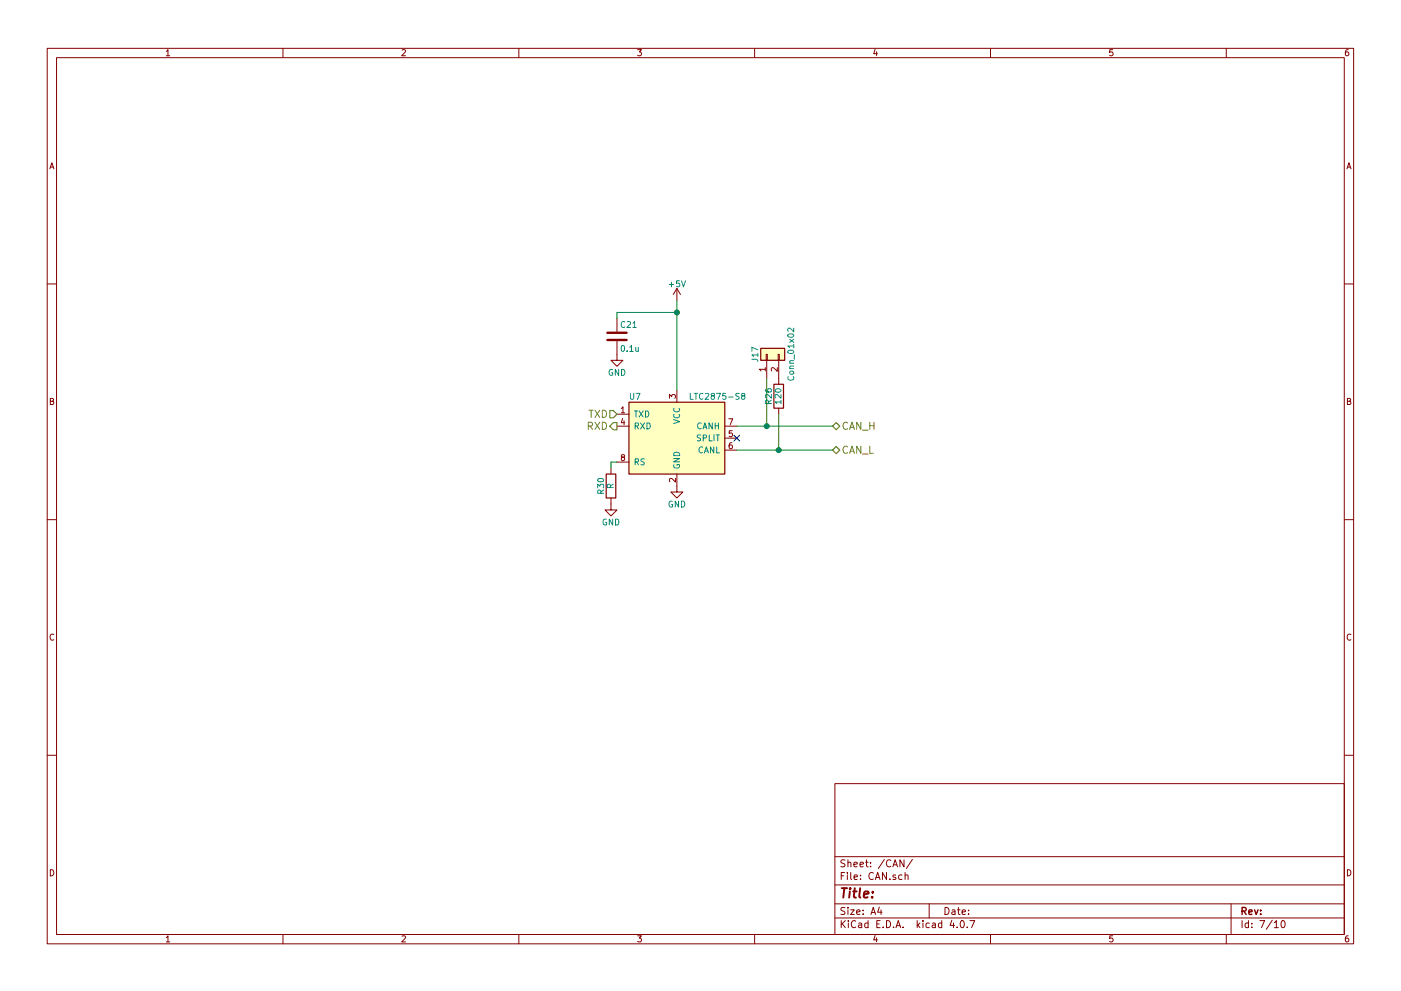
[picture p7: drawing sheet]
<svg xmlns="http://www.w3.org/2000/svg" width="297mm" height="210mm" viewBox="0 0 297 210" stroke-linecap="round" stroke-linejoin="round" font-family="sans-serif">
<g fill="none" stroke="#840000" stroke-width=".21">
<path d="M10 10.3h277v189.9h-277zM12 12.2h273v186.1h-273zM35.3 10.9l.3-.4v1.3M35.3 11.8h.7M60 10.3v1.9M85.2 10.6l.5-.1 .3 .4-.8 .9h.8M110 10.3v1.9M135.2 10.5h.8l-.4 .5 .3 .1 .1 .2-.1 .4-.2 .1-.5-.1M160 10.3v1.9M185.5 10.5l-.3 .9h.8M185.9 11v.8M210 10.3v1.9"/>
<path d="M235.9 10.5h-.6v.6h.6l.1 .5-.3 .2-.4-.1M260 10.3v1.9M285.9 10.5l-.4 .1-.2 .2-.1 .8 .3 .2 .4-.1 .1-.4-.1-.2-.4-.1-.3 .3M10.6 35.8l.4-1.3 .4 1.3M10.7 35.5h.6M285.6 35.8l.4-1.3 .4 1.3M285.7 35.5h.6M10 60.2h2M130.8 72.4v4h1.3l-1.3 1.3-1.3-1.3h1.3M130.8 67.6v2.8M143.5 61.2v2.5M143.5 61.2l-.8 1.3"/>
<path d="M143.5 61.2l.8 1.3M162.3 78.4h-1.3l.3 .3M162.3 78v.7M162.4 75.2h.3v1.2h-.3zM162.6 76.4v3.9M164.8 78v.8l-.9-.8-.4 .2 .1 .5M165 75.2h.2v1.2h-.2zM165.1 76.4v5.1M285 60.2h2M10.7 85.1h.5l.1-.5-.6-.1v1.3h.5l.2-.4-.3-.3M129.5 99.3v1.3M130.8 87.9h2.5"/>
<path d="M130.8 90.4h2.5M130.8 98h2.5M131.7 86.7l.4-.4v1.3M131.7 87.6h.7M132 97l-.3-.2 .1-.2h.6v.3l-.6 .1-.1 .3 .1 .3 .2 .1h.2l.2-.2v-.4l-.2-.1M132 88.8l-.3 .9h.8M132.3 89.2v.9M141.9 84.5v-.8l.5 .4 .1-.3h.6l.1 .1-.1 .6M143.5 82.8v2.5M153.7 90.4h2.5M153.7 93h2.5M153.7 95.5h2.5"/>
<path d="M154.5 88.8h.8l-.5 1.3M155.2 93.9l-.4 .1-.2 .2v.7l.2 .3 .4-.1v-.6l-.4-.1-.2 .2M155.2 91.4h-.6v.6h.6v.5l-.1 .2-.5-.2M165.1 86.6v1.3M285.7 85.1h.5l.1-.5-.6-.1v1.3h.5l.2-.4-.3-.3M10 110.3h2M129.5 105.7v2.5h1.3l-1.3 1.3-1.2-1.3h1.2M143.2 101.5v.8l-.9-.8-.4 .2 .1 .5M143.5 100.6v3.8h1.3l-1.3 1.3-1.3-1.3h1.3M285 110.3h2M11.4 134.6a.58 .58 0 0 0-.8 .6 .58 .58 0 0 0 .8 .5M286.4 134.6a.58 .58 0 0 0-.8 .6 .58 .58 0 0 0 .8 .5"/>
<path d="M10 160.2h2M177 166.3h108v32h-108zM285 160.2h2M10.7 184.5a.65 .65 0 0 1 .7 .7 .65 .65 0 0 1-.7 .6zM35.3 198.9l.3-.4v1.3M35.3 199.8h.7M60 198.3v1.9M85.2 198.6l.5-.1 .3 .4-.8 .9h.8M110 198.3v1.9M135.2 198.5h.8l-.4 .5 .3 .1 .1 .2-.1 .4-.2 .1-.5-.1M160 198.3v1.9M177 194.8h108"/>
<path d="M177 191.8h108M177 187.8h108M177 181.8h108M178.4 195.3v1.5M178.4 185.8h.5M178.6 196l.6 .8M179.1 185.1h-.7v1.5M179.1 192.6l-.5-.1-.3 .3 .1 .3 .7 .4v.4l-.2 .1-.6-.1M179.1 182.5l-.5-.1-.3 .3 .1 .3 .7 .4v.4l-.2 .1-.6-.1M179.2 195.3l-.8 .9M179.7 185.1v.2M179.7 185.6v1"/>
<path d="M179.8 192.5v.2M179.8 183.1l.2-.2 .4 .1v.9M179.8 182.4v1.5M179.8 193v1M179.9 195.3v.2M179.9 195.8v1M180.3 193h.8l-.8 1h.8M180.4 185.1v1.3l.2 .2M181.1 183.4l.7-.1-.1-.3-.4-.1-.2 .2v.7h.6M181.1 186.1l.7-.1-.1-.3-.4-.1-.2 .2 .1 .7h.5M181.4 195.5a.71 .71 0 0 0-1 .5 .71 .71 0 0 0 .8 .8l.2-.1M181.6 193.5l.7-.1v-.3l-.4-.1-.3 .2 .1 .7h.6"/>
<path d="M182.1 195.9h.6v.9M182.3 183.4l.8-.1-.1-.3-.4-.1-.3 .2 .1 .7h.6M182.4 186.5v.1M182.4 185.7v.1M182.7 196.2l-.7 .3 .2 .3 .5-.1M183 193.9v.1M183 193.1v.1M183.5 182.9h.6M183.7 182.4v1.3l.4 .2M184 195.9l-.4-.1-.3 .3 .1 .6 .2 .1 .4-.1M184 195.3v1.5M184.6 183.8v.1"/>
<path d="M184.6 183v.1M184.7 194l.4-1.5 .5 1.5M184.8 193.6h.7M185.2 185.3a.71 .71 0 0 0-1 .5 .71 .71 0 0 0 .7 .8l.3-.1M185.5 198.5l-.3 .9h.8M185.6 186.6l.5-1.5 .5 1.5M185.7 186.2h.7M185.9 199v.8M185.9 196h.5M186.4 192.5l-.3 1h.9M186.6 195.3h-.7v1.5h.7M186.8 193v1"/>
<path d="M187.2 196.7v.1M187.5 182.3l-1.3 2M188 195.3a.76 .76 0 0 1 .8 .8 .76 .76 0 0 1-.8 .7zM188 185.1v1.5l-.9-1.5v1.5M188.7 186.5v.1M188.9 182.6a.71 .71 0 0 0-1 .5 .71 .71 0 0 0 .7 .8l.3-.1M189.3 183.9l.5-1.5 .5 1.5M189.4 183.5h.7M189.5 196.7v.1M189.9 185.7l-.4-.1-.2 .2 .1 .2 .5 .2v.3h-.6M190 196.8l.4-1.5 .6 1.5M190.1 196.4h.7"/>
<path d="M191.2 185.7l-.4-.1-.3 .3 .1 .6 .2 .1 .4-.1M191.5 196.7v.1M191.7 182.4v1.5l-.9-1.5v1.5M191.9 185.7l.2-.1 .4 .1v.9M191.9 185.1v1.5M193.4 182.3l-1.2 2M194.5 195.3v1.5M194.6 196.3l.4 .5M195 195.8l-.5 .6M195.7 195.3v.2M195.7 195.8v1M197 191.8v3"/>
<path d="M197 195.9l-.4-.1-.3 .3 .1 .6 .2 .1 .4-.1M197.7 195.9h.6v.9M198.3 196.2l-.7 .3 .2 .3 .5-.1M199.7 195.9l-.5-.1-.2 .3v.6l.2 .1 .5-.1M199.7 195.3v1.5M200.4 192.5a.76 .76 0 0 1 .8 .8 .76 .76 0 0 1-.8 .7zM201.8 195.2l-.4 1.1h1M201.9 193.1h.5l.1 .9M202.2 195.8v1M202.5 193.4l-.7 .3 .2 .3 .5-.1M202.9 196.7v.1M203 193h.6"/>
<path d="M203.2 192.5v1.3l.4 .2M203.8 195.4l.1-.1a.8 .8 0 0 1 .6 .8 .8 .8 0 0 1-.6 .7 .97 .97 0 0 1-.1-1.4zM204 193.5l.7-.1-.1-.3-.4-.1-.2 .2 .1 .7h.5M205.1 196.7v.1M205.4 193.9v.1M205.4 193.1v.1M205.6 195.3h1.1l-.7 1.5M210 198.3v1.9M235.9 198.5h-.6v.7l.6-.1 .1 .5-.3 .2-.4-.1M260 198.3v1.9M261 191.8v6.5M263.3 195.3v1.5"/>
<path d="M264.7 195.9l-.4-.1-.3 .3 .1 .6 .2 .1 .4-.1M264.7 195.3v1.5M265.4 196.7v.1M265.4 195.9v.1M267.1 195.3h1l-.6 1.5M269.7 195.2l-1.2 2M270.2 195.8l.4-.5v1.5M270.2 196.8h.8M271.8 195.5l.2-.2a.8 .8 0 0 1 .5 .8 .8 .8 0 0 1-.5 .7l-.4-.5zM285.7 184.5a.65 .65 0 0 1 .7 .7 .65 .65 0 0 1-.7 .6zM285.9 198.5l-.4 .1-.2 .3-.1 .7 .3 .2 .4-.1 .1-.4-.1-.2-.4-.1-.3 .3"/>
</g>
<path d="M263.3 193.3l.8-.1 .1-.2-.1-.3-.2-.2h-.6v1.5M263.7 193.3l.5 .7M264.8 193.5l.7-.1-.1-.3-.4-.1-.2 .2v.7h.6M266 193l.3 1 .4-1M267.3 193.9v.1M267.3 193.1v.1" fill="none" stroke="#840000" stroke-width=".3"/>
<path d="M178.5 188.4h1.1M179 188.4l-.2 2M180.2 189.1l-.2 1.3M180.3 188.4l-.1 .2 .2-.1-.1-.1-.1 .2M180.9 189.1h.7M181.2 188.4l-.2 1.8 .1 .1 .4 .1M182.4 188.4l-.2 1.8 .2 .2M183.2 189.8l.9-.2v-.4l-.6-.1-.3 .3v.9h.7M184.9 190.3v.1M185.1 189.2l-.1 .2-.1-.1 .2-.1-.1 .2" fill="none" stroke="#840000" stroke-width=".41"/>
<g fill="#ffffc2" stroke="#ffffc2" stroke-width=".21">
<path d="M133.3 85.3h20.4v15.3h-20.4z"/>
<path d="M161.3 73.9h5.1v2.5h-5.1z"/>
</g>
<path d="M161.3 73.9h5.1v2.5h-5.1zM133.3 85.3h20.4v15.3h-20.4zM164.1 81.5h2v5.1h-2zM128.5 100.6h2.1v5.1h-2.1z" fill="none" stroke="#840000" stroke-width=".25"/>
<g fill="none" stroke="#008484" stroke-width=".21">
<path d="M142.4 59.9v1M144.1 59.6h-.6l-.1 .6h.7v.5l-.2 .2-.5-.2M144.5 59.6l.4 1.3 .4-1.3M129.8 78.4a.59 .59 0 0 0-.7 .6 .59 .59 0 0 0 .7 .6l.1-.5h-.2M131.2 78.4v1.2l-.7-1.2v1.2M131.8 78.4a.64 .64 0 0 1 .7 .6 .64 .64 0 0 1-.7 .6zM131.8 73.4l.2-.1a.67 .67 0 0 1 .4 .6 .67 .67 0 0 1-.4 .7l-.3-.5zM132.5 68.3a.56 .56 0 0 0-.8 .5 .56 .56 0 0 0 .8 .6M133 68.3l.5-.1 .2 .4-.8 .9h.8M133 74.4v.2M133.5 73.7l.4-.4v1.3M133.5 74.6h.7"/>
<path d="M134.2 68.6l.3-.4v1.3M134.2 69.5h.7M134.8 73.7v.8l.4 .1 .1-.2M135.3 73.7v.9M141.9 60.4h.9M159.4 76.2l1.1 .1 .2 .4M160.7 75.3h-1.3l.4 .4M160.7 74.2l-1.3-.5v.8M160.7 74.9v.8M167.1 74.5a.76 .76 0 0 1 1.2 .2 .74 .74 0 0 1-1.3-.1zM167.1 71a.76 .76 0 0 1 1.2 .3 .74 .74 0 0 1-1.3-.2zM167.1 79.9a.56 .56 0 0 0 .6 .8 .56 .56 0 0 0 .5-.8"/>
<path d="M167.4 78.2h.9M167.4 77.1h.9M167.4 72l.9 .6M167.5 78.9l.5-.2 .3 .5-.3 .2h-.3l-.3-.2zM168.3 77.7h-.8l-.1 .3 .2 .2M168.3 76.5l-.8 .1-.1 .3 .2 .2M168.3 73.4h-1.3l.4 .4M168.3 69.6v.8l-.9-.8-.4 .2 .1 .5M168.3 73.1v.7M168.3 72l-.9 .6M168.4 75.3v.9M133.7 83.5v1l.2 .2h.2l.3-.2v-1"/>
<path d="M134.5 87.2h.7M134.7 90.4l.6-.1v-.5l-.6-.1v1.3M134.7 98l.6-.1v-.4l-.6-.1v1.2M134.8 83.5h.9l-.5 1.2M134.8 87.2v1.3M135 90.4l.4 .6M135 98l.4 .6M135.5 87.2l.8 1.3M135.8 89.7l.9 1.3M136.3 87.2l-.8 1.3M136.6 97.4h-.6l-.1 .4a.54 .54 0 0 1 .7 .7l-.2 .1-.5-.1M136.7 89.7l-.9 1.3"/>
<path d="M136.9 87.2a.64 .64 0 0 1 .7 .6 .64 .64 0 0 1-.7 .7zM137.2 89.7a.64 .64 0 0 1 .7 .7 .64 .64 0 0 1-.7 .6zM142.8 97.3h1.3l-1.3 .7h1.3M142.8 89l1.3 .5-1.3 .4M142.9 98.6a.59 .59 0 0 0 .5 .7 .59 .59 0 0 0 .6-.7l-.5-.1v.3M142.9 96.2a.69 .69 0 0 1 .8-.2 .69 .69 0 0 1 .4 .7h-1.3zM142.9 87.9a.56 .56 0 0 0 .5 .7 .56 .56 0 0 0 .6-.7M142.9 86.6a.56 .56 0 0 0 .5 .8 .56 .56 0 0 0 .6-.8M146.4 83.5v1.2h.6M147.2 83.5h.7M147.5 83.5v1.2M148.5 92.3h-.6v.5a.54 .54 0 0 1 .6 .6l-.2 .1h-.5"/>
<path d="M148.7 89.8a.56 .56 0 0 0-.8 .6 .56 .56 0 0 0 .8 .5M149 94.9a.56 .56 0 0 0-.8 .5 .56 .56 0 0 0 .8 .6M149 91l.5-1.3 .4 1.3M149 83.6a.56 .56 0 0 0-.7 .5 .56 .56 0 0 0 .7 .5M149.1 92.9h.6l.1-.5-.7-.1v1.2M149.2 90.6h.6M149.4 96.1l.4-1.3 .4 1.3M149.5 95.7h.6M149.6 83.6l.4-.1 .3 .3-.8 .9h.8M150.4 92.3v1.2h.6M151 84l-.2-.2v-.2h.6v.3l-.5 .1-.1 .2v.4l.2 .1h.3l.2-.2-.1-.4-.1-.1M151 89.7v1.3l-.7-1.3v1.3"/>
<path d="M151.3 94.8v1.3l-.7-1.3v1.3M151.4 92.3v1.2M151.6 89.7v1.3M151.6 90.3h.7M151.8 92.3h.7M151.9 83.5h.9l-.6 1.2M151.9 94.8v1.3h.7M152.2 92.3v1.2M152.3 89.7v1.3M153.9 83.5h-.6l-.1 .5h.7v.6l-.2 .1-.5-.1M154.5 84.2h.9M156.7 83.5h-.6v.4a.54 .54 0 0 1 .6 .7l-.2 .1h-.5"/>
<path d="M157.5 84l-.3-.2 .1-.3 .6 .1v.3l-.6 .1-.1 .2 .1 .4 .2 .1h.2l.2-.2v-.4l-.2-.1M162.3 82.6v.4l.3 .1 .7 .1 .3-.2-.2-.5-.6 .1v.4l.2 .2M162.9 85.6v-.6h-.5l-.1 .6h1.3M163.6 83.7v.8l-1-.8-.3 .2 .1 .5M163.6 84.9l-.7 .4M164.4 82.7a.76 .76 0 0 1 1.2 .2 .74 .74 0 0 1-1.3-.1zM165.6 85.3h-1.3l.4 .3M165.6 83.7v.8l-.9-.8-.4 .2 .1 .5M165.6 84.9v.7M126.7 103.5v-.8l.5 .5 .1-.4h.6l.1 .2-.1 .5M126.8 101.6a.69 .69 0 0 1 1.2 .3 .74 .74 0 0 1-1.3-.1zM127.4 104.7l-.1-.6-.5-.1-.1 .7h1.3"/>
<path d="M128 104l-.6 .4M128.6 110.2a.59 .59 0 0 0-.7 .6 .59 .59 0 0 0 .7 .5v-.5h-.2M129.4 103.4l-.1-.6h-.4l-.1 .6h1.2M129.9 110.1v1.3l-.7-1.3v1.3M130 102.7l-.6 .4M130.5 110.1a.64 .64 0 0 1 .7 .7 .64 .64 0 0 1-.7 .6zM142.5 106.4a.59 .59 0 0 0-.7 .5 .59 .59 0 0 0 .7 .6l.1-.5h-.2M143.9 106.3v1.3l-.7-1.3v1.3M144.5 106.3a.64 .64 0 0 1 .7 .7 .64 .64 0 0 1-.7 .6z"/>
</g>
<g fill="none" stroke="#848400" stroke-width=".21">
<path d="M124.7 90.4l.8-.1 .1-.2v-.4l-.3-.1h-.6v1.5M124.9 87h.9M125.1 90.4l.5 .7M125.3 87v1.6M126.1 87l1.1 1.6M126.1 89.6l1.1 1.5M127.2 87l-1.1 1.6M127.2 89.6l-1.1 1.5M127.7 87a.77 .77 0 0 1 .9 .8 .77 .77 0 0 1-.9 .8zM127.7 89.6a.77 .77 0 0 1 .9 .7 .77 .77 0 0 1-.9 .8zM179.7 89.7a.72 .72 0 0 0-1 .5 .72 .72 0 0 0 .7 .9l.3-.1M179.7 94.8a.72 .72 0 0 0-1 .5 .72 .72 0 0 0 .7 .9l.3-.2"/>
<path d="M180.1 91.1l.5-1.5 .6 1.5M180.1 96.2l.5-1.5 .6 1.5M180.3 90.7h.7M180.3 95.8h.7M182.5 89.6v1.5l-.9-1.5v1.5M182.5 94.7v1.5l-.9-1.5v1.5M182.9 91.3h1.1M182.9 96.3h1.1M184.4 94.7v1.5h.7M184.4 89.6v1.5M184.4 90.3h.9M185.3 89.6v1.5"/>
</g>
<path d="M129.3 87.1h.7l.8 .8-.8 .7h-.7zM130 89.7h.8v1.5h-.8l-.7-.8zM176.5 90.4l.8-.7 .8 .7-.8 .8zM176.5 95.5l.8-.8 .8 .8-.8 .8z" fill="none" stroke="#848400" stroke-width=".25"/>
<path d="M143.5 63.7v19.1M143.5 66.3h-12.7v1.3M130.8 98h-1.3v1.3M156.2 90.4h20.3M156.2 95.5h20.3M162.6 80.3v10.1M165.1 87.9v7.6" fill="none" stroke="#008400" stroke-width=".21"/>
<path d="M128.8 72.1h4M128.8 70.6h4" fill="none" stroke="#840000" stroke-width=".51"/>
<g fill="#008400" stroke="#008400" stroke-width=".25">
<circle cx="165.1" cy="95.5" r=".51"/>
<circle cx="143.5" cy="66.3" r=".51"/>
<circle cx="162.6" cy="90.4" r=".51"/>
</g>
<path d="M155.6 92.3l1.2 1.3M156.8 92.3l-1.2 1.3" fill="none" stroke="#000084" stroke-width=".21"/>
</svg>
